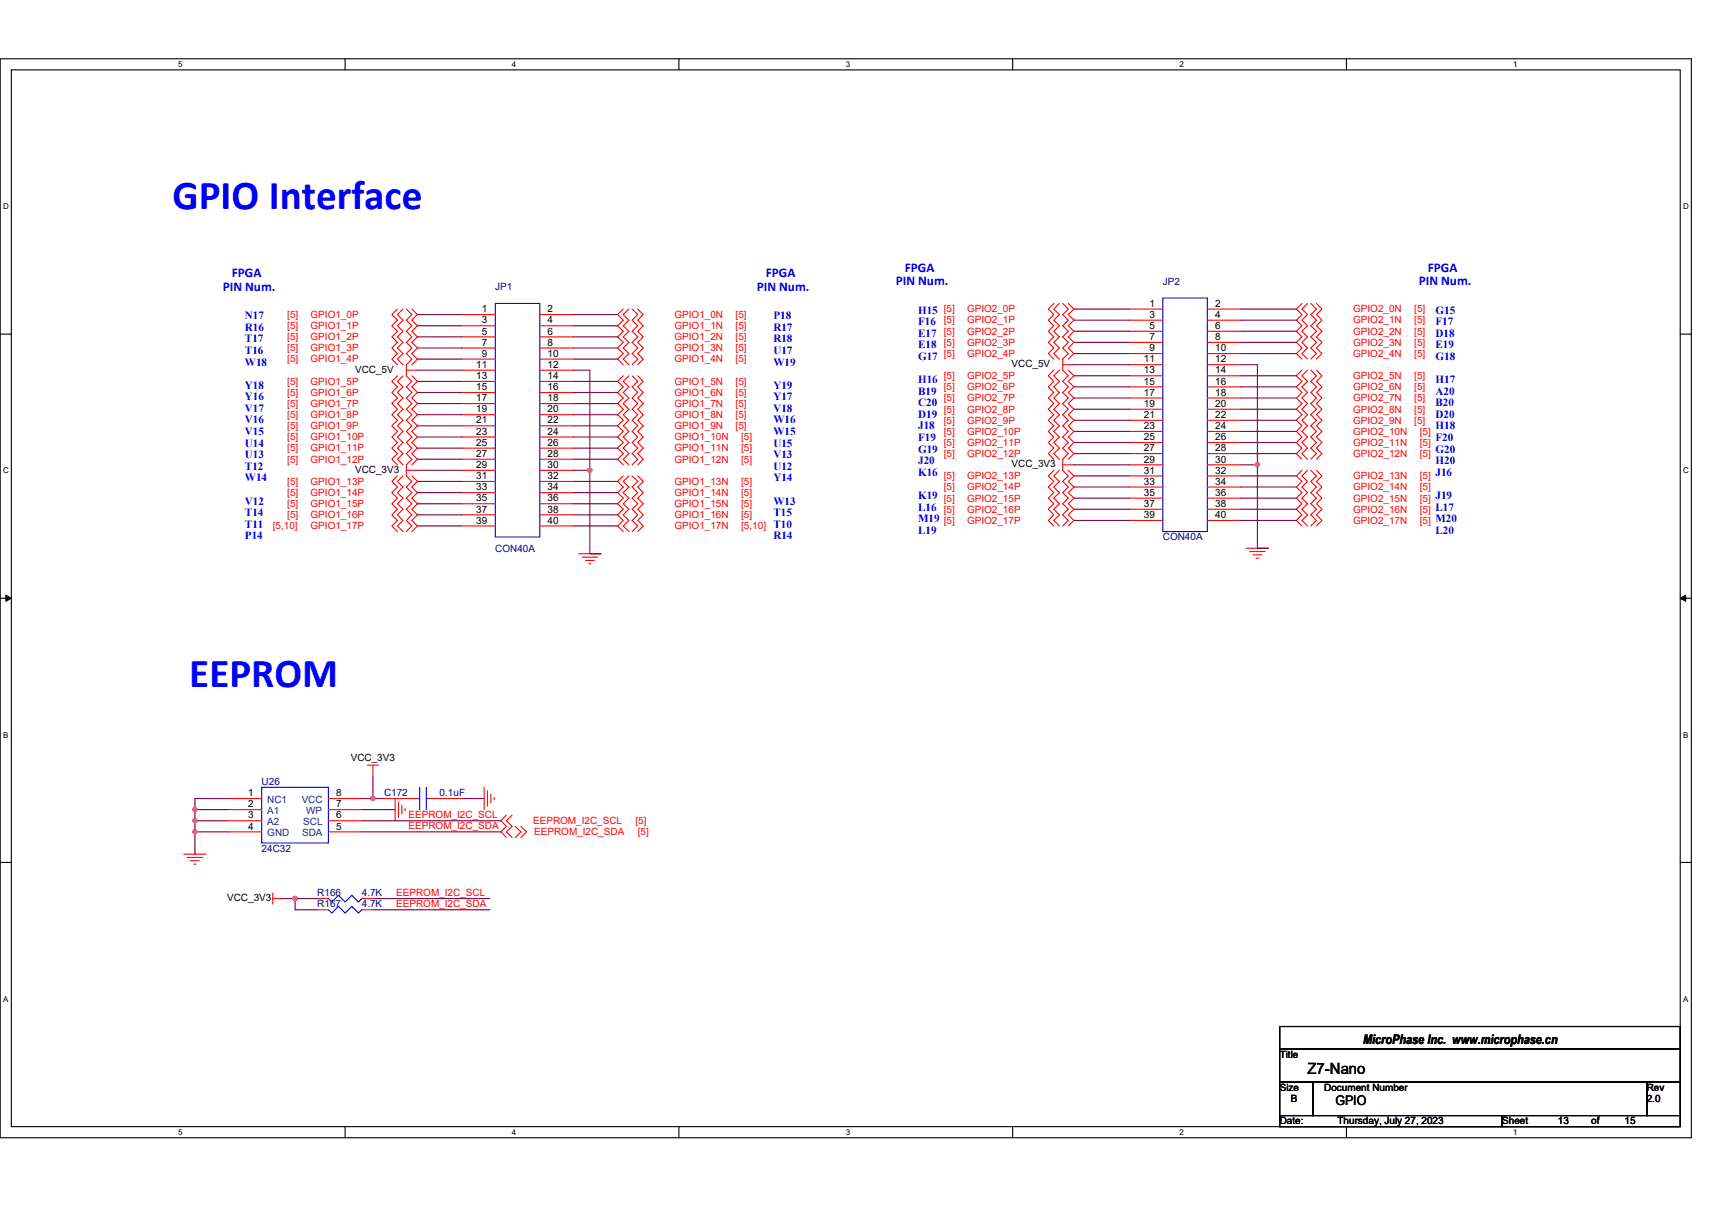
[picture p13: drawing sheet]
<svg xmlns="http://www.w3.org/2000/svg" width="297mm" height="210mm" viewBox="0 0 297 210" stroke-linecap="round" stroke-linejoin="round" font-family="sans-serif">
<defs><g id="words">
<g font-size="7.1" fill="#00f">
<text x="29.9" y="36.3">GPIO Interface</text>
<text x="32.8" y="119.3">EEPROM</text>
</g>
<text font-size="2.7" x="226.9" y="186.3">Z7-Nano</text>
<g font-size="2.3" fill="#00f">
<text x="157" y="47.1">FPGA</text>
<text x="247.7" y="47.1">FPGA</text>
<text x="38.6" y="50.4">PIN Num.</text>
<text x="40.2" y="48.1">FPGA</text>
<text x="131.3" y="50.4">PIN Num.</text>
<text x="132.9" y="48.1">FPGA</text>
<text x="155.4" y="49.4">PIN Num.</text>
<text x="246.2" y="49.4">PIN Num.</text>
</g>
<g font-size="2.3">
<text x="236.5" y="181.1">MicroPhase Inc. www.microphase.cn</text>
<text x="231.7" y="191.8">GPIO</text>
</g>
<g font-size="1.9" fill="#00f">
<text x="42.5" y="55.4">N17</text>
<text x="42.5" y="57.4">R16</text>
<text x="42.5" y="59.4">T17</text>
<text x="134.2" y="55.4">P18</text>
<text x="134.2" y="57.4">R17</text>
<text x="134.2" y="59.4">R18</text>
<text x="159.3" y="54.4">H15 [5]</text>
<text x="159.3" y="56.4">F16</text>
<text x="159.3" y="58.4">E17</text>
<text x="249.1" y="54.4">G15</text>
<text x="249.1" y="56.4">F17</text>
<text x="249.1" y="58.4">D18</text>
<text x="42.5" y="61.4">T16</text>
<text x="42.5" y="63.4">W18</text>
<text x="134.2" y="61.4">U17</text>
<text x="134.2" y="63.4">W19</text>
<text x="159.3" y="60.5">E18</text>
<text x="159.3" y="62.5">G17</text>
<text x="249.1" y="60.5">E19</text>
<text x="249.1" y="62.5">G18</text>
<text x="42.5" y="67.5">Y18</text>
<text x="42.5" y="69.5">Y16</text>
<text x="42.5" y="71.5">V17</text>
<text x="134.2" y="67.5">Y19</text>
<text x="134.2" y="69.5">Y17</text>
<text x="134.2" y="71.5">V18</text>
<text x="159.3" y="66.5">H16</text>
<text x="159.3" y="68.5">B19</text>
<text x="159.3" y="70.5">C20</text>
<text x="249.1" y="66.5">H17</text>
<text x="249.1" y="68.5">A20</text>
<text x="249.1" y="70.5">B20</text>
<text x="42.5" y="73.5">V16</text>
<text x="42.5" y="75.5">V15</text>
<text x="42.5" y="77.5">U14</text>
<text x="134.2" y="73.5">W16</text>
<text x="134.2" y="75.5">W15</text>
<text x="134.2" y="77.5">U15</text>
<text x="159.3" y="72.5">D19</text>
<text x="159.3" y="74.5">J18</text>
<text x="159.3" y="76.5">F19</text>
<text x="249.1" y="72.5">D20</text>
<text x="249.1" y="74.5">H18</text>
<text x="249.1" y="76.5">F20</text>
<text x="42.5" y="79.5">U13</text>
<text x="42.5" y="81.5">T12</text>
<text x="42.5" y="83.5">W14</text>
<text x="134.2" y="79.5">V13</text>
<text x="134.2" y="81.5">U12</text>
<text x="134.2" y="83.5">Y14</text>
<text x="159.3" y="78.6">G19</text>
<text x="159.3" y="80.6">J20</text>
<text x="159.3" y="82.6">K16</text>
<text x="249.1" y="78.6">G20</text>
<text x="249.1" y="80.6">H20</text>
<text x="249.1" y="82.6">J16</text>
<text x="42.5" y="87.6">V12</text>
<text x="42.5" y="89.6">T14</text>
<text x="134.2" y="87.6">W13</text>
<text x="134.2" y="89.6">T15</text>
<text x="159.3" y="86.6">K19</text>
<text x="159.3" y="88.6">L16</text>
<text x="42.5" y="91.6">T11</text>
<text x="42.5" y="93.6">P14</text>
<text x="134.2" y="93.6">R14</text>
<text x="159.3" y="90.6">M19 [5]</text>
<text x="159.3" y="92.6">L19</text>
<text x="249.1" y="92.6">L20</text>
</g>
<g font-size="1.7" fill="#000080">
<text x="85.9" y="50.4">JP1</text>
<text x="201.8" y="49.4">JP2</text>
<text x="85.9" y="95.7">CON40A</text>
<text x="201.8" y="93.8">CON40A</text>
<text x="45.4" y="136.2">U26</text>
<text x="66.6" y="138.2">C172</text>
<text x="76.3" y="138.2">0.1uF</text>
<text x="45.4" y="147.8">24C32</text>
<text x="55.1" y="155.6">R166</text>
<text x="62.8" y="155.6">4.7K</text>
<text x="55.1" y="157.5">R167</text>
<text x="62.8" y="157.5">4.7K</text>
</g>
<g font-size="1.7">
<text x="199.4" y="53.2">1</text>
<text x="210.8" y="53.2">2</text>
<text x="83.6" y="54.2">1</text>
<text x="83.6" y="56.1">3</text>
<text x="83.6" y="58.1">5</text>
<text x="83.6" y="60">7</text>
<text x="95" y="54.2">2</text>
<text x="95" y="56.1">4</text>
<text x="95" y="58.1">6</text>
<text x="95" y="60">8</text>
<text x="199.4" y="55.2">3</text>
<text x="199.4" y="57.1">5</text>
<text x="199.4" y="59">7</text>
<text x="210.8" y="55.2">4</text>
<text x="210.8" y="57.1">6</text>
<text x="210.8" y="59">8</text>
<text x="61.6" y="64.6">VCC_5V</text>
<text x="82.6" y="63.8">11</text>
<text x="82.6" y="65.8">13</text>
<text x="83.6" y="61.9">9</text>
<text x="95" y="61.9">10</text>
<text x="95" y="63.8">12</text>
<text x="95" y="65.8">14</text>
<text x="175.5" y="63.7">VCC_5V</text>
<text x="198.5" y="62.9">11</text>
<text x="198.5" y="64.8">13</text>
<text x="199.4" y="61">9</text>
<text x="210.8" y="61">10</text>
<text x="210.8" y="62.9">12</text>
<text x="210.8" y="64.8">14</text>
<text x="82.6" y="67.7">15</text>
<text x="82.6" y="69.6">17</text>
<text x="82.6" y="71.6">19</text>
<text x="95" y="67.7">16</text>
<text x="95" y="69.6">18</text>
<text x="95" y="71.6">20</text>
<text x="198.5" y="66.7">15</text>
<text x="198.5" y="68.7">17</text>
<text x="198.5" y="70.6">19</text>
<text x="210.8" y="66.7">16</text>
<text x="210.8" y="68.7">18</text>
<text x="210.8" y="70.6">20</text>
<text x="82.6" y="73.5">21</text>
<text x="82.6" y="75.4">23</text>
<text x="82.6" y="77.4">25</text>
<text x="95" y="73.5">22</text>
<text x="95" y="75.4">24</text>
<text x="95" y="77.4">26</text>
<text x="198.5" y="72.5">21</text>
<text x="198.5" y="74.5">23</text>
<text x="198.5" y="76.4">25</text>
<text x="210.8" y="72.5">22</text>
<text x="210.8" y="74.5">24</text>
<text x="210.8" y="76.4">26</text>
<text x="61.6" y="82">VCC_3V3</text>
<text x="82.6" y="79.3">27</text>
<text x="82.6" y="81.2">29</text>
<text x="82.6" y="83.1">31</text>
<text x="95" y="79.3">28</text>
<text x="95" y="81.2">30</text>
<text x="95" y="83.1">32</text>
<text x="175.5" y="81">VCC_3V3</text>
<text x="198.5" y="78.3">27</text>
<text x="198.5" y="80.3">29</text>
<text x="198.5" y="82.2">31</text>
<text x="210.8" y="78.3">28</text>
<text x="210.8" y="80.3">30</text>
<text x="210.8" y="82.2">32</text>
<text x="82.6" y="85.1">33</text>
<text x="82.6" y="87">35</text>
<text x="82.6" y="88.9">37</text>
<text x="95" y="85.1">34</text>
<text x="95" y="87">36</text>
<text x="95" y="88.9">38</text>
<text x="198.5" y="84.1">33</text>
<text x="198.5" y="86">35</text>
<text x="198.5" y="88">37</text>
<text x="198.5" y="89.9">39</text>
<text x="210.8" y="84.1">34</text>
<text x="210.8" y="86">36</text>
<text x="210.8" y="88">38</text>
<text x="210.8" y="89.9">40</text>
<text x="82.6" y="90.9">39</text>
<text x="95" y="90.9">40</text>
<text x="60.9" y="132">VCC_3V3</text>
<text x="43.1" y="138.2">1</text>
<text x="43.1" y="140.1">2</text>
<text x="43.1" y="142">3</text>
<text x="43.1" y="144">4</text>
<text x="58.3" y="138.2">8</text>
<text x="58.3" y="142">6</text>
<text x="58.3" y="144">5</text>
<text x="58.3" y="140.1">7</text>
<text x="39.4" y="156.3">VCC_3V3</text>
<text x="222" y="183.6">Title</text>
<text x="222" y="189.3">Size</text>
<text x="224" y="191.3">B</text>
<text x="229.8" y="189.3">Document Number</text>
<text x="285.7" y="189.3">Rev</text>
<text x="285.7" y="191.3">2.0</text>
<text x="222" y="195.1">Date:</text>
<text x="232.1" y="195.1">Thursday, July 27, 2023</text>
<text x="260.6" y="195.1">Sheet</text>
<text x="270.3" y="195.1">13</text>
<text x="276.1" y="195.1">of</text>
<text x="281.9" y="195.1">15</text>
</g>
<g font-size="1.7" fill="#f00">
<text x="49.8" y="55.2">[5]</text>
<text x="49.8" y="57.1">[5]</text>
<text x="49.8" y="59">[5]</text>
<text x="53.9" y="55.2">GPIO1_0P</text>
<text x="53.9" y="57.1">GPIO1_1P</text>
<text x="53.9" y="59">GPIO1_2P</text>
<text x="117" y="55.2">GPIO1_0N</text>
<text x="117" y="57.1">GPIO1_1N</text>
<text x="117" y="59">GPIO1_2N</text>
<text x="127.6" y="55.2">[5]</text>
<text x="127.6" y="57.1">[5]</text>
<text x="127.6" y="59">[5]</text>
<text x="163.7" y="58.1">[5]</text>
<text x="163.7" y="56.1">[5]</text>
<text x="167.8" y="54.2">GPIO2_0P</text>
<text x="167.8" y="58.1">GPIO2_2P</text>
<text x="167.8" y="56.1">GPIO2_1P</text>
<text x="234.8" y="56.1">GPIO2_1N</text>
<text x="234.8" y="54.2">GPIO2_0N</text>
<text x="234.8" y="58.1">GPIO2_2N</text>
<text x="245.4" y="56.1">[5]</text>
<text x="245.4" y="54.2">[5]</text>
<text x="245.4" y="58.1">[5]</text>
<text x="49.8" y="62.9">[5]</text>
<text x="49.8" y="61">[5]</text>
<text x="53.9" y="62.9">GPIO1_4P</text>
<text x="53.9" y="61">GPIO1_3P</text>
<text x="117" y="62.9">GPIO1_4N</text>
<text x="117" y="61">GPIO1_3N</text>
<text x="127.6" y="62.9">[5]</text>
<text x="127.6" y="61">[5]</text>
<text x="163.7" y="65.8">[5]</text>
<text x="163.7" y="61.9">[5]</text>
<text x="163.7" y="60">[5]</text>
<text x="167.8" y="65.8">GPIO2_5P</text>
<text x="167.8" y="61.9">GPIO2_4P</text>
<text x="167.8" y="60">GPIO2_3P</text>
<text x="234.8" y="65.8">GPIO2_5N</text>
<text x="234.8" y="61.9">GPIO2_4N</text>
<text x="234.8" y="60">GPIO2_3N</text>
<text x="245.4" y="65.8">[5]</text>
<text x="245.4" y="61.9">[5]</text>
<text x="245.4" y="60">[5]</text>
<text x="49.8" y="68.7">[5]</text>
<text x="49.8" y="66.8">[5]</text>
<text x="49.8" y="70.6">[5]</text>
<text x="53.9" y="68.7">GPIO1_6P</text>
<text x="53.9" y="66.8">GPIO1_5P</text>
<text x="53.9" y="70.6">GPIO1_7P</text>
<text x="117" y="66.8">GPIO1_5N</text>
<text x="117" y="70.6">GPIO1_7N</text>
<text x="117" y="68.7">GPIO1_6N</text>
<text x="127.6" y="66.8">[5]</text>
<text x="127.6" y="70.6">[5]</text>
<text x="127.6" y="68.7">[5]</text>
<text x="163.7" y="67.7">[5]</text>
<text x="163.7" y="71.6">[5]</text>
<text x="163.7" y="69.7">[5]</text>
<text x="167.8" y="67.7">GPIO2_6P</text>
<text x="167.8" y="71.6">GPIO2_8P</text>
<text x="167.8" y="69.7">GPIO2_7P</text>
<text x="234.8" y="71.6">GPIO2_8N</text>
<text x="234.8" y="69.7">GPIO2_7N</text>
<text x="234.8" y="67.7">GPIO2_6N</text>
<text x="245.4" y="71.6">[5]</text>
<text x="245.4" y="69.7">[5]</text>
<text x="245.4" y="67.7">[5]</text>
<text x="49.8" y="74.5">[5]</text>
<text x="49.8" y="72.6">[5]</text>
<text x="49.8" y="76.4">[5]</text>
<text x="53.9" y="74.5">GPIO1_9P</text>
<text x="53.9" y="72.6">GPIO1_8P</text>
<text x="53.9" y="76.4">GPIO1_10P</text>
<text x="117" y="74.5">GPIO1_9N</text>
<text x="117" y="72.6">GPIO1_8N</text>
<text x="117" y="76.4">GPIO1_10N</text>
<text x="127.6" y="74.5">[5]</text>
<text x="127.6" y="72.6">[5]</text>
<text x="128.6" y="76.4">[5]</text>
<text x="163.7" y="73.5">[5]</text>
<text x="163.7" y="75.4">[5]</text>
<text x="163.7" y="77.4">[5]</text>
<text x="167.8" y="73.5">GPIO2_9P</text>
<text x="167.8" y="75.4">GPIO2_10P</text>
<text x="167.8" y="77.4">GPIO2_11P</text>
<text x="234.8" y="77.4">GPIO2_11N</text>
<text x="234.8" y="75.4">GPIO2_10N</text>
<text x="234.8" y="73.5">GPIO2_9N</text>
<text x="245.4" y="73.5">[5]</text>
<text x="246.4" y="77.4">[5]</text>
<text x="246.4" y="75.4">[5]</text>
<text x="49.8" y="80.3">[5]</text>
<text x="49.8" y="78.3">[5]</text>
<text x="53.9" y="80.3">GPIO1_12P</text>
<text x="53.9" y="78.3">GPIO1_11P</text>
<text x="117" y="80.3">GPIO1_12N</text>
<text x="117" y="78.3">GPIO1_11N</text>
<text x="128.6" y="80.3">[5]</text>
<text x="128.6" y="78.3">[5]</text>
<text x="163.7" y="83.2">[5]</text>
<text x="163.7" y="79.3">[5]</text>
<text x="167.8" y="83.2">GPIO2_13P</text>
<text x="167.8" y="79.3">GPIO2_12P</text>
<text x="234.8" y="83.2">GPIO2_13N</text>
<text x="234.8" y="79.3">GPIO2_12N</text>
<text x="246.4" y="83.2">[5]</text>
<text x="246.4" y="79.3">[5]</text>
<text x="49.8" y="84.1">[5]</text>
<text x="49.8" y="89.9">[5]</text>
<text x="49.8" y="88">[5]</text>
<text x="49.8" y="86.1">[5]</text>
<text x="53.9" y="84.1">GPIO1_13P</text>
<text x="53.9" y="89.9">GPIO1_16P</text>
<text x="53.9" y="88">GPIO1_15P</text>
<text x="53.9" y="86.1">GPIO1_14P</text>
<text x="117" y="84.1">GPIO1_13N</text>
<text x="117" y="86.1">GPIO1_14N</text>
<text x="117" y="89.9">GPIO1_16N</text>
<text x="117" y="88">GPIO1_15N</text>
<text x="128.6" y="84.1">[5]</text>
<text x="128.6" y="86.1">[5]</text>
<text x="128.6" y="89.9">[5]</text>
<text x="128.6" y="88">[5]</text>
<text x="163.7" y="87">[5]</text>
<text x="163.7" y="85.1">[5]</text>
<text x="163.7" y="89">[5]</text>
<text x="167.8" y="87">GPIO2_15P</text>
<text x="167.8" y="85.1">GPIO2_14P</text>
<text x="167.8" y="89">GPIO2_16P</text>
<text x="234.8" y="85.1">GPIO2_14N</text>
<text x="234.8" y="89">GPIO2_16N</text>
<text x="234.8" y="87">GPIO2_15N</text>
<text x="246.4" y="85.1">[5]</text>
<text x="246.4" y="89">[5] L17</text>
<text x="246.4" y="87">[5] J19</text>
<text x="47.3" y="91.9">[5,10]</text>
<text x="53.9" y="91.9">GPIO1_17P</text>
<text x="117" y="91.9">GPIO1_17N</text>
<text x="128.6" y="91.9">[5,10] T10</text>
<text x="167.8" y="90.9">GPIO2_17P</text>
<text x="234.8" y="90.9">GPIO2_17N</text>
<text x="246.4" y="90.9">[5] M20</text>
<text x="70.9" y="141.9">EEPROM_I2C_SCL</text>
<text x="70.9" y="143.9">EEPROM_I2C_SDA</text>
<text x="92.5" y="143">EEPROM_I2C_SCL</text>
<text x="110.3" y="143">[5]</text>
<text x="92.7" y="144.9">EEPROM_I2C_SDA</text>
<text x="110.7" y="144.9">[5]</text>
<text x="68.7" y="155.4">EEPROM_I2C_SCL</text>
<text x="68.7" y="157.4">EEPROM_I2C_SDA</text>
</g>
<g font-size="1.7" fill="#004080">
<text x="46.4" y="139.4">NC1</text>
<text x="46.4" y="141.3">A1</text>
<text x="46.4" y="143.2">A2</text>
<text x="52.3" y="139.4">VCC</text>
<text x="52.6" y="143.2">SCL</text>
<text x="53.1" y="141.3">WP</text>
<text x="46.4" y="145.1">GND</text>
<text x="52.4" y="145.1">SDA</text>
</g>
<g font-size="1.4">
<text x="30.9" y="11.7">5</text>
<text x="88.8" y="11.7">4</text>
<text x="146.7" y="11.7">3</text>
<text x="204.7" y="11.7">2</text>
<text x="262.6" y="11.7">1</text>
<text x=".5" y="36.3">D</text>
<text x="292" y="36.3">D</text>
<text x=".5" y="82.1">C</text>
<text x="292" y="82.1">C</text>
<text x=".5" y="128">B</text>
<text x="292" y="128">B</text>
<text x=".5" y="173.8">A</text>
<text x="292" y="173.8">A</text>
<text x="30.9" y="197">5</text>
<text x="88.8" y="197">4</text>
<text x="146.7" y="197">3</text>
<text x="204.7" y="197">2</text>
<text x="262.6" y="197">1</text>
</g>
</g></defs>
<path d="M0 10.2h293.5v187.2h-293.5zM2 12.1h289.5v183.4h-289.5z" fill="none" stroke="#000" stroke-width=".19"/>
<g fill="#fff">
<path d="M30.9 10.4h.8v1.6h-.8z"/>
<path d="M30.9 195.7h.8v1.6h-.8z"/>
</g>
<path d="M59.9 10.2v1.9M59.9 195.5v1.9" fill="none" stroke="#000" stroke-width=".19"/>
<g fill="#fff">
<path d="M88.8 10.4h.8v1.6h-.8z"/>
<path d="M88.8 195.7h.8v1.6h-.8z"/>
</g>
<path d="M117.8 10.2v1.9M117.8 195.5v1.9" fill="none" stroke="#000" stroke-width=".19"/>
<g fill="#fff">
<path d="M146.7 10.4h.8v1.6h-.8z"/>
<path d="M146.7 195.7h.8v1.6h-.8z"/>
</g>
<path d="M175.7 10.2v1.9M175.7 195.5v1.9" fill="none" stroke="#000" stroke-width=".19"/>
<g fill="#fff">
<path d="M204.7 10.4h.7v1.6h-.7z"/>
<path d="M204.7 195.7h.7v1.6h-.7z"/>
</g>
<path d="M233.6 10.2v1.9M233.6 195.5v1.9" fill="none" stroke="#000" stroke-width=".19"/>
<g fill="#fff">
<path d="M262.6 10.4h.7v1.6h-.7z"/>
<path d="M262.6 195.7h.7v1.6h-.7z"/>
<path d="M.5 35.1h1v1.5h-1z"/>
<path d="M292 35.1h1v1.5h-1z"/>
<path d="M.5 80.9h1v1.5h-1z"/>
<path d="M292 80.9h1v1.5h-1z"/>
</g>
<path d="M0 58h2M291.5 58h2" fill="none" stroke="#000" stroke-width=".19"/>
<g fill="#fff">
<path d="M.5 126.7h.9v1.6h-.9z"/>
<path d="M292 126.7h.9v1.6h-.9z"/>
</g>
<path d="M0 103.8h2M291.5 103.8h2" fill="none" stroke="#000" stroke-width=".19"/>
<path d="M1 103.3l1 .5-1 .6zM291.5 103.8l1-.5v1.1z" fill="#000" stroke="#000" stroke-width=".17"/>
<g fill="#fff">
<path d="M.5 172.6h.9v1.5h-.9z"/>
<path d="M292 172.6h.9v1.5h-.9z"/>
</g>
<path d="M0 149.7h2M291.5 149.7h2M222 178.1h69.5v3.9h-69.5zM222 182h69.5v5.8h-69.5zM222 187.8h5.8v5.8h-5.8zM222 193.6h38.6v1.9h-38.6zM227.8 187.8h57.9v5.8h-57.9zM260.6 193.6h30.9v1.9h-30.9zM285.7 187.8h5.8v5.8h-5.8z" fill="none" stroke="#000" stroke-width=".19"/>
<g fill="none" stroke="#f00" stroke-width=".19">
<path d="M69 53.6l-1 1 1 1-1 .9 1 1-1 1 1 .9-1 1 1 1-1 .9 1 1M69.9 53.6l-.9 1 .9 1-.9 .9 .9 1-.9 1 .9 .9-.9 1 .9 1-.9 .9 .9 1M70.5 53.6l1 1-1 1 1 .9-1 1 1 1-1 .9 1 1-1 1 1 .9-1 1v1.9l1 1-1 .9 1 1-1 1 1 .9-1 1 1 1-1 .9 1 1-1 1 1 .9-1 1 1 1-1 .9 1 1-1 1v1.9l1 .9-1 1 1 1-1 .9 1 1-1 1 1 .9-1 1 1 1-1 .9M71.5 53.6l.9 1-.9 1 .9 .9-.9 1 .9 1-.9 .9 .9 1-.9 1 .9 .9-.9 1M80.2 54.6h5.7M80.2 56.5h5.7M80.2 58.5h5.7M93.7 54.6h5.8M93.7 56.5h5.8M93.7 58.5h5.8M108.1 53.6l-.9 1 .9 1-.9 .9 .9 1-.9 1 .9 .9-.9 1 .9 1-.9 .9 .9 1M109.1 53.6l-1 1 1 1-1 .9 1 1-1 1 1 .9-1 1 1 1-1 .9 1 1"/>
<path d="M109.7 53.6l1 1-1 1 1 .9-1 1 1 1-1 .9 1 1-1 1 1 .9-1 1M110.7 53.6l.9 1-.9 1 .9 .9-.9 1 .9 1-.9 .9 .9 1-.9 1 .9 .9-.9 1M182.8 52.7l-.9 .9 .9 1-.9 1 .9 .9-.9 1 .9 1-.9 .9 .9 1-.9 1 .9 .9M183.8 52.7l-1 .9 1 1-1 1 1 .9-1 1 1 1-1 .9 1 1-1 1 1 .9M184.4 52.7l1 .9-1 1 1 1-1 .9 1 1-1 1 1 .9-1 1 1 1-1 .9v1.9l1 1-1 1 1 .9-1 1 1 1-1 .9 1 1-1 1 1 .9-1 1 1 1-1 .9 1 1-1 1 1 .9-1 1v1.9l1 1-1 .9 1 1-1 1 1 .9-1 1 1 1-1 .9 1 1-1 1M185.4 52.7l.9 .9-.9 1 .9 1-.9 .9 .9 1-.9 1 .9 .9-.9 1 .9 1-.9 .9M196 53.6h5.8M196 55.6h5.8M196 57.5h5.8M196 59.4h5.8M209.5 53.6h5.8M209.5 55.6h5.8"/>
<path d="M209.5 57.5h5.8M209.5 59.4h5.8M225.9 52.7l-1 .9 1 1-1 1 1 .9-1 1 1 1-1 .9 1 1-1 1 1 .9M226.9 52.7l-1 .9 1 1-1 1 1 .9-1 1 1 1-1 .9 1 1-1 1 1 .9M227.4 52.7l1 .9-1 1 1 1-1 .9 1 1-1 1 1 .9-1 1 1 1-1 .9M228.4 52.7l1 .9-1 1 1 1-1 .9 1 1-1 1 1 .9-1 1 1 1-1 .9M69 65.2l-1 1 1 .9-1 1 1 1-1 .9 1 1-1 1 1 .9-1 1 1 1-1 .9 1 1-1 1 1 .9-1 1 1 1M69.9 65.2l-.9 1 .9 .9-.9 1 .9 1-.9 .9 .9 1-.9 1 .9 .9-.9 1 .9 1-.9 .9 .9 1-.9 1 .9 .9-.9 1 .9 1M70.5 64.2h1.9M71.5 65.2l.9 1-.9 .9 .9 1-.9 1 .9 .9-.9 1 .9 1-.9 .9 .9 1-.9 1 .9 .9-.9 1 .9 1-.9 .9 .9 1-.9 1M80.2 60.4h5.7M80.2 62.3h5.7"/>
<path d="M80.2 64.2h5.7M80.2 66.2h5.7M80.2 68.1h5.7M80.2 70h5.7M80.2 72h5.7M80.2 73.9h5.7M80.2 75.8h5.7M80.2 77.8h5.7M80.2 79.7h5.7M93.7 60.4h5.8M93.7 62.3h5.8M93.7 64.2h5.8"/>
<path d="M93.7 66.2h5.8M93.7 68.1h5.8M93.7 70h5.8M93.7 72h5.8M93.7 73.9h5.8M93.7 75.8h5.8M93.7 77.8h5.8M93.7 79.7h5.8M108.1 65.2l-.9 1 .9 .9-.9 1 .9 1-.9 .9 .9 1-.9 1 .9 .9-.9 1 .9 1-.9 .9 .9 1-.9 1 .9 .9-.9 1 .9 1M109.1 65.2l-1 1 1 .9-1 1 1 1-1 .9 1 1-1 1 1 .9-1 1 1 1-1 .9 1 1-1 1 1 .9-1 1 1 1M109.7 65.2l1 1-1 .9 1 1-1 1 1 .9-1 1 1 1-1 .9 1 1-1 1 1 .9-1 1 1 1-1 .9 1 1-1 1M110.7 65.2l.9 1-.9 .9 .9 1-.9 1 .9 .9-.9 1 .9 1-.9 .9 .9 1-.9 1 .9 .9-.9 1 .9 1-.9 .9 .9 1-.9 1"/>
<path d="M182.8 64.2l-.9 1 .9 1-.9 .9 .9 1-.9 1 .9 .9-.9 1 .9 1-.9 .9 .9 1-.9 1 .9 .9-.9 1 .9 1-.9 .9 .9 1M183.8 64.2l-1 1 1 1-1 .9 1 1-1 1 1 .9-1 1 1 1-1 .9 1 1-1 1 1 .9-1 1 1 1-1 .9 1 1M184.4 63.3h1.9M185.4 64.2l.9 1-.9 1 .9 .9-.9 1 .9 1-.9 .9 .9 1-.9 1 .9 .9-.9 1 .9 1-.9 .9 .9 1-.9 1 .9 .9-.9 1M196 61.4h5.8M196 63.3h5.8M196 65.2h5.8M196 67.1h5.8M196 69.1h5.8M196 71h5.8M196 72.9h5.8M196 74.9h5.8"/>
<path d="M196 76.8h5.8M196 78.7h5.8M209.5 61.4h5.8M209.5 63.3h5.8M209.5 65.2h5.8M209.5 67.1h5.8M209.5 69.1h5.8M209.5 71h5.8M209.5 72.9h5.8M209.5 74.9h5.8M209.5 76.8h5.8M209.5 78.7h5.8"/>
<path d="M225.9 64.2l-1 1 1 1-1 .9 1 1-1 1 1 .9-1 1 1 1-1 .9 1 1-1 1 1 .9-1 1 1 1-1 .9 1 1M226.9 64.2l-1 1 1 1-1 .9 1 1-1 1 1 .9-1 1 1 1-1 .9 1 1-1 1 1 .9-1 1 1 1-1 .9 1 1M227.4 64.2l1 1-1 1 1 .9-1 1 1 1-1 .9 1 1-1 1 1 .9-1 1 1 1-1 .9 1 1-1 1 1 .9-1 1M228.4 64.2l1 1-1 1 1 .9-1 1 1 1-1 .9 1 1-1 1 1 .9-1 1 1 1-1 .9 1 1-1 1 1 .9-1 1M69 82.6l-1 .9 1 1-1 1 1 .9-1 1 1 1-1 .9 1 1-1 1 1 .9M69.9 82.6l-.9 .9 .9 1-.9 1 .9 .9-.9 1 .9 1-.9 .9 .9 1-.9 1 .9 .9M70.5 81.6h1.9M71.5 82.6l.9 .9-.9 1 .9 1-.9 .9 .9 1-.9 1 .9 .9-.9 1 .9 1-.9 .9M80.2 81.6h5.7M80.2 83.5h5.7M80.2 85.5h5.7M80.2 87.4h5.7"/>
<path d="M80.2 89.3h5.7M80.2 91.3h5.7M93.7 81.6h5.8M93.7 83.5h5.8M93.7 85.5h5.8M93.7 87.4h5.8M93.7 89.3h5.8M93.7 91.3h5.8M100.4 96.1h3.9M101 96.7h2.7M101.6 97.3h1.5M102.1 97.8h.4"/>
<path d="M108.1 82.6l-.9 .9 .9 1-.9 1 .9 .9-.9 1 .9 1-.9 .9 .9 1-.9 1 .9 .9M109.1 82.6l-1 .9 1 1-1 1 1 .9-1 1 1 1-1 .9 1 1-1 1 1 .9M109.7 82.6l1 .9-1 1 1 1-1 .9 1 1-1 1 1 .9-1 1 1 1-1 .9M110.7 82.6l.9 .9-.9 1 .9 1-.9 .9 .9 1-.9 1 .9 .9-.9 1 .9 1-.9 .9M182.8 81.6l-.9 1 .9 .9-.9 1 .9 1-.9 .9 .9 1-.9 1 .9 .9-.9 1 .9 1M183.8 81.6l-1 1 1 .9-1 1 1 1-1 .9 1 1-1 1 1 .9-1 1 1 1M184.4 80.7h1.9M185.4 81.6l.9 1-.9 .9 .9 1-.9 1 .9 .9-.9 1 .9 1-.9 .9 .9 1-.9 1M196 80.7h5.8M196 82.6h5.8M196 84.5h5.8M196 86.4h5.8"/>
<path d="M196 88.4h5.8M196 90.3h5.8M209.5 80.7h5.8M209.5 82.6h5.8M209.5 84.5h5.8M209.5 86.4h5.8M209.5 88.4h5.8M209.5 90.3h5.8M216.2 95.1h3.9M216.8 95.7h2.7M217.4 96.3h1.5M218 96.9h.4"/>
<path d="M225.9 81.6l-1 1 1 .9-1 1 1 1-1 .9 1 1-1 1 1 .9-1 1 1 1M226.9 81.6l-1 1 1 .9-1 1 1 1-1 .9 1 1-1 1 1 .9-1 1 1 1M227.4 81.6l1 1-1 .9 1 1-1 1 1 .9-1 1 1 1-1 .9 1 1-1 1M228.4 81.6l1 1-1 .9 1 1-1 1 1 .9-1 1 1 1-1 .9 1 1-1 1M39.6 138.6h5.8M57 138.6h5.8M63.7 132.8h2M64.7 132.8v1.9M66.6 138.6h5.8M68.6 138.6v3.8M69.1 139.1v2.8M69.7 139.7v1.6"/>
<path d="M74.4 138.6h5.8M84 136.6v3.9M84.6 137.2v2.7M85.2 137.8v1.5M85.7 138.4v.4M31.9 148.2h3.8M32.5 148.8h2.7M33 149.4h1.6M33.6 150h.4M39.6 140.5h5.8M39.6 142.4h5.8M39.6 144.4h5.8"/>
<path d="M47.3 155.9h2M47.3 155v1.9M55.1 155.9h1.9M55.1 157.9h1.9M57 144.4h5.8M57 142.4h5.8M57 140.5h5.8M62.8 155.9h1.9M62.8 157.9h1.9M70.3 140.3v.4M87.9 141.5l-1 .9 1 1-1 1 1 .9M88.8 141.5l-.9 .9 .9 1-.9 1 .9 .9"/>
<path d="M89.4 143.4l1 1-1 .9M90.4 143.4l1 1-1 .9"/>
</g>
<path d="M85.9 52.7h7.8v40.5h-7.8zM201.8 51.7h7.7v40.5h-7.7zM45.4 136.6h11.6v9.7h-11.6zM72.4 138.6h.4M72.8 136.6v3.9M74 136.6v3.9M74 138.6h.4M57 155.9l.6 .6 1.1-1.1 1.2 1.1 1.1-1.1 1.2 1.1 .6-.6M57 157.9l.6 .6 1.1-1.2 1.2 1.2 1.1-1.2 1.2 1.2 .6-.6" fill="none" stroke="#00f" stroke-width=".19"/>
<g fill="none" stroke="#800040" stroke-width=".19">
<path d="M72.4 56.5h7.8M72.4 54.6h7.8M72.4 58.5h7.8M99.5 56.5h7.7M99.5 54.6h7.7M99.5 58.5h7.7M186.3 55.6h9.7M186.3 53.6h9.7M186.3 59.4h9.7M186.3 57.5h9.7M215.3 57.5h9.6M215.3 55.6h9.6"/>
<path d="M215.3 53.6h9.6M215.3 59.4h9.6M72.4 64.2h7.8M72.4 62.3h7.8M72.4 60.4h7.8M72.4 79.7h7.8M72.4 77.8h7.8M72.4 75.8h7.8M72.4 73.9h7.8M72.4 72h7.8M72.4 70h7.8M72.4 68.1h7.8"/>
<path d="M72.4 66.2h7.8M99.5 73.9h7.7M99.5 72h7.7M99.5 70h7.7M99.5 68.1h7.7M99.5 66.2h7.7M99.5 62.3h7.7M99.5 60.4h7.7M99.5 79.7h7.7M99.5 77.8h7.7M99.5 75.8h7.7M99.5 64.2h2.8v17.4"/>
<path d="M186.3 63.3h9.7M186.3 72.9h9.7M186.3 71h9.7M186.3 69.1h9.7M186.3 67.1h9.7M186.3 65.2h9.7M186.3 61.4h9.7M186.3 78.7h9.7M186.3 76.8h9.7M186.3 74.9h9.7M215.3 63.3h2.9v17.4M215.3 74.9h9.6"/>
<path d="M215.3 72.9h9.6M215.3 71h9.6M215.3 69.1h9.6M215.3 67.1h9.6M215.3 65.2h9.6M215.3 61.4h9.6M215.3 78.7h9.6M215.3 76.8h9.6M72.4 81.6h7.8M72.4 85.5h7.8M72.4 83.5h7.8M72.4 91.3h7.8"/>
<path d="M72.4 89.3h7.8M72.4 87.4h7.8M99.5 85.5h7.7M99.5 83.5h7.7M99.5 91.3h7.7M99.5 89.3h7.7M99.5 87.4h7.7M99.5 81.6h2.8M102.3 81.6v14.5h2M186.3 80.7h9.7M186.3 84.5h9.7M186.3 82.6h9.7"/>
<path d="M186.3 90.3h9.7M186.3 88.4h9.7M186.3 86.4h9.7M215.3 90.3h9.6M215.3 88.4h9.6M215.3 80.7h2.9M215.3 84.5h9.6M215.3 82.6h9.6M215.3 86.4h9.6M218.2 80.7v14.4h1.9M39.6 138.6h-5.8v1.9M62.8 138.6h1.9"/>
<path d="M64.7 134.7v3.9M64.7 138.6h1.9M80.2 138.6h3.8M33.8 144.4h5.8M33.8 144.4v3.8M33.8 140.5h5.8M33.8 142.4h5.8M33.8 142.4v2M33.8 140.5v1.9M49.3 155.9h1.9M51.2 155.9h3.9M51.2 155.9v2h3.9"/>
<path d="M62.8 142.4h24.1M62.8 144.4h24.1M62.8 140.5h5.8M64.7 155.9h20.3M64.7 157.9h20.3"/>
</g>
<g fill="#f0f" stroke="#f0f" stroke-width=".19">
<circle cx="102.3" cy="81.6" r=".38"/>
<circle cx="218.2" cy="80.6" r=".38"/>
<circle cx="33.8" cy="144.3" r=".38"/>
<circle cx="64.7" cy="138.6" r=".38"/>
<circle cx="33.8" cy="140.5" r=".38"/>
<circle cx="33.8" cy="142.4" r=".38"/>
<circle cx="51.2" cy="155.9" r=".38"/>
</g>
<use href="#words"/>
</svg>
